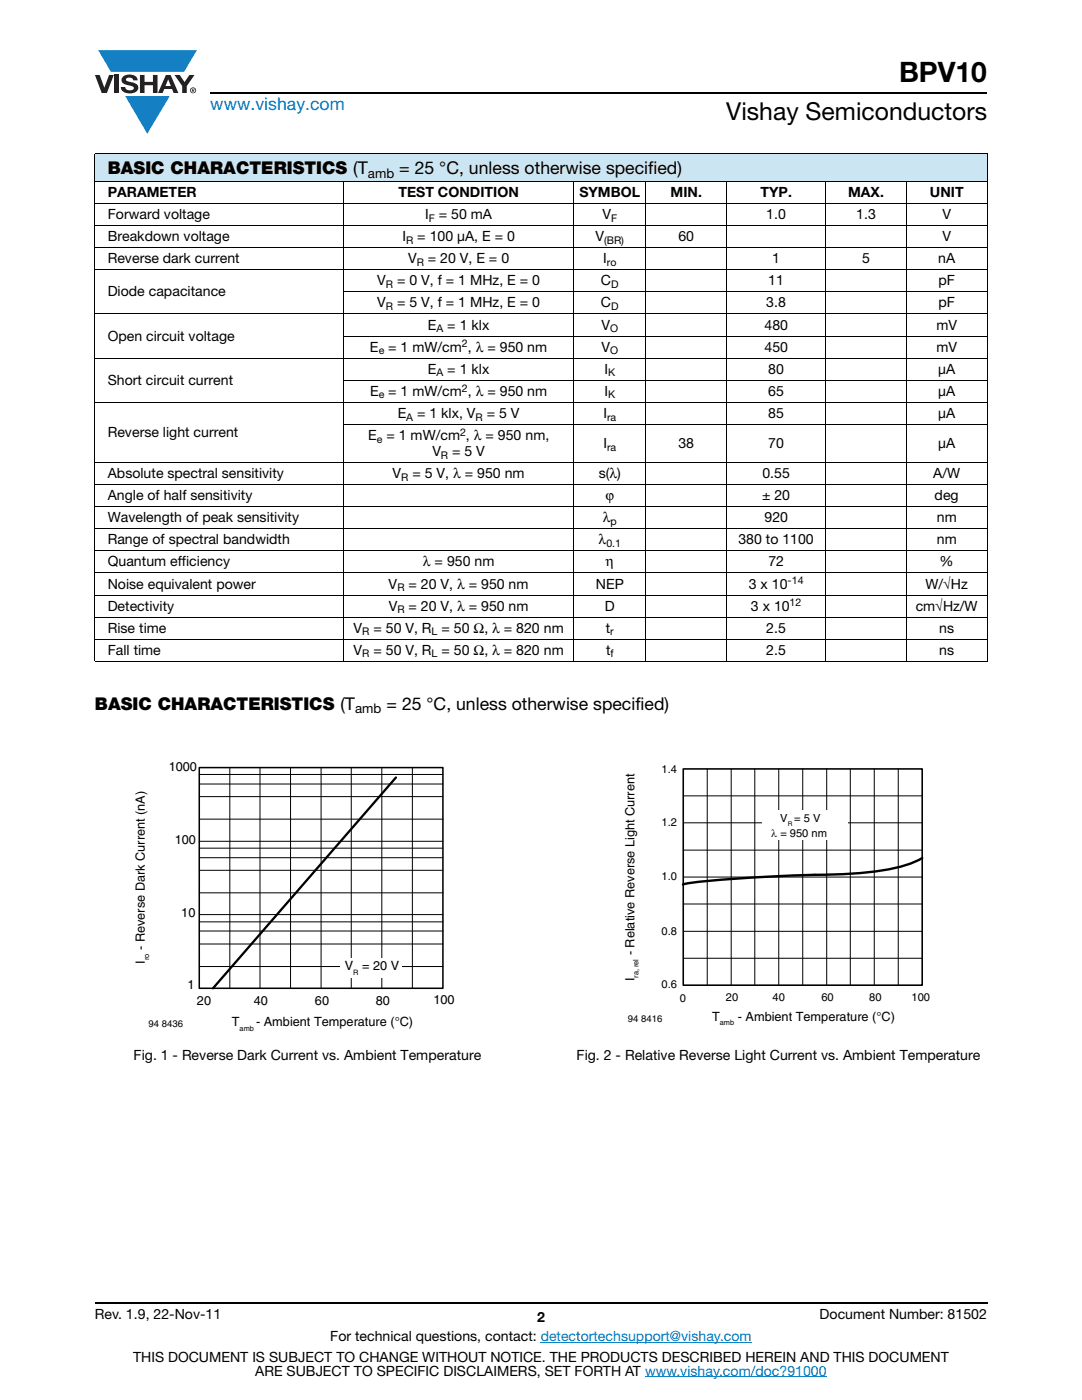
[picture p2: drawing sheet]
<svg xmlns="http://www.w3.org/2000/svg" width="216mm" height="279mm" viewBox="0 0 216 279" stroke-linecap="round" stroke-linejoin="round" font-family="sans-serif">
<defs><g id="words">
<text font-size="5.6" x="179.4" y="16.4">BPV10</text>
<text font-size="4.9" x="144.9" y="24">Vishay Semiconductors</text>
<text font-size="3.5" fill="#007ec4" x="42" y="21.9">www.vishay.com</text>
<g font-size="3.5">
<text x="21.5" y="34.8">BASIC CHARACTERISTICS (T</text>
<text x="79.7" y="34.8">= 25 °C, unless otherwise specified)</text>
<text x="18.9" y="141.8">BASIC CHARACTERISTICS (T</text>
<text x="77.1" y="141.8">= 25 °C, unless otherwise specified)</text>
</g>
<g font-size="2.8">
<text x="21.5" y="39.3">PARAMETER</text>
<text x="79.5" y="39.3">TEST CONDITION</text>
<text x="115.6" y="39.3">SYMBOL</text>
<text x="133.8" y="39.3">MIN.</text>
<text x="151.7" y="39.3">TYP.</text>
<text x="169.2" y="39.3">MAX.</text>
<text x="185.5" y="39.3">UNIT</text>
<text x="21.5" y="43.7">Forward voltage</text>
<text x="84.8" y="43.7">I</text>
<text x="87.6" y="43.7">= 50 mA</text>
<text x="120.2" y="43.7">V</text>
<text x="152.9" y="43.7">1.0</text>
<text x="170.9" y="43.7">1.3</text>
<text x="188" y="43.7">V</text>
<text x="21.5" y="48.1">Breakdown voltage</text>
<text x="21.5" y="52.6">Reverse dark current</text>
<text x="80.3" y="48.1">I</text>
<text x="81.4" y="52.6">V</text>
<text x="83.3" y="48.1">= 100 μA, E = 0</text>
<text x="85.4" y="52.6">= 20 V, E = 0</text>
<text x="118.8" y="48.1">V</text>
<text x="120.3" y="52.6">I</text>
<text x="135.4" y="48.1">60</text>
<text x="154.1" y="52.6">1</text>
<text x="172" y="52.6">5</text>
<text x="187.2" y="52.6">nA</text>
<text x="188" y="48.1">V</text>
<text x="21.5" y="59.2">Diode capacitance</text>
<text x="75.3" y="57">V</text>
<text x="79.2" y="57">= 0 V, f = 1 MHz, E = 0</text>
<text x="119.9" y="57">C</text>
<text x="153.3" y="57">11</text>
<text x="187.3" y="57">pF</text>
<text x="75.3" y="61.4">V</text>
<text x="79.2" y="61.4">= 5 V, f = 1 MHz, E = 0</text>
<text x="85.4" y="65.8">E</text>
<text x="89.3" y="65.8">= 1 klx</text>
<text x="119.9" y="61.4">C</text>
<text x="120" y="65.8">V</text>
<text x="152.5" y="65.8">480</text>
<text x="152.9" y="61.4">3.8</text>
<text x="186.8" y="65.8">mV</text>
<text x="187.3" y="61.4">pF</text>
<text x="21.5" y="68">Open circuit voltage</text>
<text x="73.8" y="70.2">E = 1 mW/cm , λ = 950 nm</text>
<text x="120" y="70.2">V</text>
<text x="152.5" y="70.2">450</text>
<text x="186.8" y="70.2">mV</text>
<text x="21.5" y="76.8">Short circuit current</text>
<text x="85.4" y="74.6">E</text>
<text x="89.3" y="74.6">= 1 klx</text>
<text x="120.6" y="74.6">I</text>
<text x="153.3" y="74.6">80</text>
<text x="187.2" y="74.6">μA</text>
<text x="73.8" y="79">E = 1 mW/cm , λ = 950 nm</text>
<text x="79.4" y="83.4">E</text>
<text x="83.2" y="83.4">= 1 klx, V</text>
<text x="97.1" y="83.4">= 5 V</text>
<text x="120.4" y="83.4">I</text>
<text x="120.6" y="79">I</text>
<text x="153.3" y="79">65</text>
<text x="153.3" y="83.4">85</text>
<text x="187.2" y="79">μA</text>
<text x="187.2" y="83.4">μA</text>
<text x="21.5" y="87.2">Reverse light current</text>
<text x="73.4" y="87.8">E = 1 mW/cm , λ = 950 nm,</text>
<text x="120.4" y="89.4">I</text>
<text x="135.4" y="89.4">38</text>
<text x="153.3" y="89.4">70</text>
<text x="187.2" y="89.4">μA</text>
<text x="21.5" y="95.4">Absolute spectral sensitivity</text>
<text x="78.3" y="95.4">V</text>
<text x="82.3" y="95.4">= 5 V, λ = 950 nm</text>
<text x="86.3" y="91">V</text>
<text x="90.2" y="91">= 5 V</text>
<text x="119.5" y="95.4">s(λ)</text>
<text x="152.1" y="95.4">0.55</text>
<text x="186.2" y="95.4">A/W</text>
<text x="21.5" y="99.8">Angle of half sensitivity</text>
<text x="120.8" y="99.8">ϕ</text>
<text x="152.1" y="99.8">± 20</text>
<text x="186.5" y="99.8">deg</text>
<text x="21.5" y="104.2">Wavelength of peak sensitivity</text>
<text x="120.3" y="104.2">λ</text>
<text x="152.5" y="104.2">920</text>
<text x="186.9" y="104.2">nm</text>
<text x="21.5" y="113.1">Quantum efficiency</text>
<text x="21.5" y="108.6">Range of spectral bandwidth</text>
<text x="84.4" y="113.1">λ = 950 nm</text>
<text x="119.4" y="108.6">λ</text>
<text x="120.8" y="113.1">η</text>
<text x="147.3" y="108.6">380 to 1100</text>
<text x="153.3" y="113.1">72</text>
<text x="186.9" y="108.6">nm</text>
<text x="187.5" y="113.1">%</text>
<text x="21.5" y="117.5">Noise equivalent power</text>
<text x="77.5" y="117.5">V</text>
<text x="81.5" y="117.5">= 20 V, λ = 950 nm</text>
<text x="118.9" y="117.5">NEP</text>
<text x="149.4" y="117.5">3 x 10</text>
<text x="184.7" y="117.5">W/√Hz</text>
<text x="21.5" y="121.9">Detectivity</text>
<text x="77.6" y="121.9">V</text>
<text x="81.5" y="121.9">= 20 V, λ = 950 nm</text>
<text x="120.7" y="121.9">D</text>
<text x="149.8" y="121.9">3 x 10</text>
<text x="182.7" y="121.9">cm√Hz/W</text>
<text x="21.5" y="130.7">Fall time</text>
<text x="21.5" y="126.3">Rise time</text>
<text x="70.5" y="130.7">V</text>
<text x="70.6" y="126.3">V</text>
<text x="74.5" y="126.3">= 50 V, R = 50 Ω, λ = 820 nm</text>
<text x="74.5" y="130.7">= 50 V, R = 50 Ω, λ = 820 nm</text>
<text x="120.9" y="126.3">t</text>
<text x="120.9" y="130.7">t</text>
<text x="152.9" y="126.3">2.5</text>
<text x="152.9" y="130.7">2.5</text>
<text x="187.4" y="126.3">ns</text>
<text x="187.4" y="130.7">ns</text>
<text x="26.7" y="211.5">Fig. 1 - Reverse Dark Current vs. Ambient Temperature</text>
<text x="115.1" y="211.5">Fig. 2 - Relative Reverse Light Current vs. Ambient Temperature</text>
<text x="18.9" y="263.3">Rev. 1.9, 22-Nov-11</text>
<text x="107.2" y="263.8">2</text>
<text x="163.6" y="263.3">Document Number: 81502</text>
<text x="65.9" y="267.7">For technical questions, contact: detectortechsupport@vishay.com</text>
<text x="26.5" y="271.7">THIS DOCUMENT IS SUBJECT TO CHANGE WITHOUT NOTICE. THE PRODUCTS DESCRIBED HEREIN AND THIS DOCUMENT</text>
<text x="50.9" y="274.6">ARE SUBJECT TO SPECIFIC DISCLAIMERS, SET FORTH AT www.vishay.com/doc?91000</text>
</g>
<g font-size="2.6">
<text x="73.4" y="35.5">amb</text>
<text x="70.9" y="142.4">amb</text>
</g>
<g font-size="2.5">
<text x="33.7" y="154">1000</text>
<text x="34.9" y="168.4">100</text>
<text x="36.2" y="183">10</text>
<text x="28.9" y="189.6" transform="rotate(-90 28.9 189.6)">- Reverse Dark Current (nA)</text>
<text x="126.6" y="190.7" transform="rotate(-90 126.6 190.7)">- Relative Reverse Light Current</text>
<text x="28.9" y="192.3" transform="rotate(-90 28.9 192.3)">I</text>
<text x="37.4" y="197.3">1</text>
<text x="68.8" y="193.7">V</text>
<text x="72.3" y="193.7">= 20 V</text>
<text x="126.6" y="195.9" transform="rotate(-90 126.6 195.9)">I</text>
<text x="39.3" y="200.6">20</text>
<text x="50.7" y="200.6">40</text>
<text x="62.9" y="200.6">60</text>
<text x="75" y="200.6">80</text>
<text x="86.5" y="200.4">100</text>
<text x="142.1" y="203.7">T</text>
<text x="147.2" y="203.7">- Ambient Temperature (°C)</text>
<text x="46.2" y="204.9">T</text>
<text x="51.1" y="204.9">- Ambient Temperature (°C)</text>
</g>
<g font-size="2.2">
<text x="132" y="154.2">1.4</text>
<text x="132" y="164.8">1.2</text>
<text x="153.9" y="167">λ</text>
<text x="155.7" y="164.1">V = 5 V</text>
<text x="155.7" y="167">= 950 nm</text>
<text x="132" y="175.7">1.0</text>
<text x="132" y="186.5">0.8</text>
<text x="132" y="197.2">0.6</text>
<text x="135.7" y="199.9">0</text>
<text x="144.9" y="199.8">20</text>
<text x="154.1" y="199.8">40</text>
<text x="163.9" y="199.8">60</text>
<text x="173.5" y="199.8">80</text>
<text x="181.9" y="199.8">100</text>
</g>
<g font-size="2.1">
<text x="85.6" y="44.2">F</text>
<text x="121.9" y="44.2">F</text>
<text x="81" y="48.6">R</text>
<text x="83.1" y="53.1">R</text>
<text x="120.5" y="48.6">(BR)</text>
<text x="121.1" y="53.1">ro</text>
<text x="77" y="57.5">R</text>
<text x="122" y="57.5">D</text>
<text x="77" y="61.9">R</text>
<text x="122" y="61.9">D</text>
<text x="75.6" y="70.7">e</text>
<text x="87.1" y="66.3">A</text>
<text x="92.2" y="69.3">2</text>
<text x="121.7" y="66.3">O</text>
<text x="121.7" y="70.7">O</text>
<text x="87.1" y="75.1">A</text>
<text x="121.3" y="75.1">K</text>
<text x="75.6" y="79.5">e</text>
<text x="81.1" y="83.9">A</text>
<text x="92.2" y="78.2">2</text>
<text x="94.9" y="83.9">R</text>
<text x="121.1" y="83.9">ra</text>
<text x="121.3" y="79.5">K</text>
<text x="75.2" y="88.3">e</text>
<text x="91.8" y="87">2</text>
<text x="121.1" y="89.9">ra</text>
<text x="80.1" y="95.9">R</text>
<text x="88" y="91.5">R</text>
<text x="121.8" y="104.7">p</text>
<text x="121" y="109.2">0.1</text>
<text x="79.3" y="118">R</text>
<text x="157.2" y="116.6">-14</text>
<text x="79.3" y="122.4">R</text>
<text x="157.6" y="121">12</text>
<text x="72.3" y="126.8">R</text>
<text x="72.3" y="131.2">R</text>
<text x="86.1" y="126.8">L</text>
<text x="86.1" y="131.2">L</text>
<text x="121.8" y="126.8">r</text>
<text x="121.8" y="131.2">f</text>
</g>
<g font-size="1.9">
<text x="125.3" y="203.9">94 8416</text>
<text x="29.6" y="204.9">94 8436</text>
</g>
<g font-size="1.5">
<text x="29.8" y="191.6" transform="rotate(-90 29.8 191.6)">ro</text>
<text x="70.5" y="194.5">R</text>
<text x="127.4" y="195.2" transform="rotate(-90 127.4 195.2)">ra, rel</text>
<text x="47.8" y="205.7">amb</text>
<text x="143.6" y="204.6">amb</text>
</g>
<text font-size="1.3" x="157.2" y="164.8">R</text>
</g></defs>
<g fill="#147fc3">
<path d="M19.6 10h19.7l-2.6 4.3h-1.1h-13.5z"/>
<path d="M25 19.2h8.9l-4.5 7.5z"/>
</g>
<g fill="#231f20">
<path d="M18.9 15h1l.9 2.5 1-2.5h.9l-1.4 3.6h-1z"/>
<path d="M22.9 15h.9v3.6h-.9z"/>
<path d="M24.6 15.3a2.1 2.1 0 0 1 2.8 .3l.1 .4h-.9a.79 .79 0 0 0-.7-.5 .79 .79 0 0 0-.8 .4l.3 .3 1 .2a1.08 1.08 0 0 1 1.2 1 1.08 1.08 0 0 1-1.1 1.2 1.73 1.73 0 0 1-2.4-1.2h.9a.96 .96 0 0 0 .8 .6 .96 .96 0 0 0 .9-.4 1.31 1.31 0 0 0-1.2-.6 1.03 1.03 0 0 1-1.1-.6 1.03 1.03 0 0 1 .2-1.1z"/>
<path d="M27.9 15h.9v1.3h1.7v-1.3h.9v3.6h-.9v-1.6h-1.7v1.6h-.9z"/>
<path d="M34.8 15h1.1l.9 1.4 1-1.4h1l-1.5 2.2v1.4h-.9v-1.4z"/>
<path d="M33.6 15.9l.5 1.3h-1.1zM33.1 15l-1.6 3.6h1l.3-.8h1.5l.3 .8h1l-1.6-3.6z"/>
<path d="M38.1 18a.46 .46 0 0 1 .9 0 .46 .46 0 0 1-.9 0zM37.9 18a.6 .6 0 0 0 1.2 0 .6 .6 0 0 0-1.2 0z"/>
<path d="M38.4 17.8h.2v.2h-.2zM38.3 17.7v.7h.1v-.3l.4 .3-.2-.3 .2-.2-.1-.2z"/>
</g>
<path d="M42 18.6h155M18.9 260h178.1" fill="none" stroke="#000" stroke-width=".36"/>
<path d="M107.9 267.9h42.1M128.7 274.8h36.3" fill="none" stroke="#007ec4" stroke-width=".2"/>
<path d="M18.9 30.7h178.1v5.5h-178.1z" fill="#cce5f3"/>
<g fill="#fff">
<path d="M18.9 36.2h49.7v4.4h-49.7z"/>
<path d="M68.6 36.2h45.9v4.4h-45.9z"/>
<path d="M114.5 36.2h14.4v4.4h-14.4z"/>
<path d="M128.9 36.2h16.1v4.4h-16.1z"/>
<path d="M145 36.2h19.8v4.4h-19.8z"/>
<path d="M164.8 36.2h16.1v4.4h-16.1z"/>
<path d="M180.9 36.2h16.1v4.4h-16.1z"/>
</g>
<g fill="none" stroke="#000" stroke-width=".2">
<path d="M18.9 30.7h178.1M18.9 36.2h178.1M18.9 30.8v101.1M68.6 36.1v96M114.5 36.1v96M128.9 36.1v96M145 36.1v96M164.8 36.1v96M180.9 36.1v96M197 30.8v101.1M18.9 40.6h178.1M18.9 45h178.1"/>
<path d="M18.9 49.4h178.1M18.9 53.8h178.1M68.5 58.3h128.5M18.9 62.7h178.1M18.9 71.5h178.1M68.5 67.1h128.5M68.5 75.9h128.5M18.9 80.3h178.1M18.9 92.3h178.1M18.9 96.7h178.1M68.5 84.7h128.5M18.9 101.1h178.1"/>
<path d="M18.9 105.5h178.1M18.9 109.9h178.1M18.9 114.3h178.1M18.9 118.7h178.1M18.9 123.2h178.1M18.9 127.6h178.1M18.9 132h178.1"/>
</g>
<path d="M26.7 151.8h64v54.5h-64z" fill="#fff"/>
<path d="M39.8 153.2h48.6v44h-48.6z" fill="none" stroke="#000" stroke-width=".3"/>
<g fill="none" stroke="#000" stroke-width=".2">
<path d="M39.8 154.6h48.6M39.8 156.5h48.6M39.8 159h48.6M45.9 153.2v44M51.9 153.2v44M58 153.2v44M64.1 153.2v44M70.1 153.2v44M76.2 153.2v44M82.3 153.2v44M39.8 169.3h48.6M39.8 171.2h48.6"/>
<path d="M39.8 173.7h48.6M39.8 178.2h48.6M39.8 163.5h48.6M39.8 167.9h48.6M39.8 184h48.6M39.8 185.8h48.6M39.8 188.4h48.6M39.8 192.9h48.6M39.8 182.5h48.6"/>
</g>
<path d="M79 155.2l-36.5 42" fill="none" stroke="#000" stroke-width=".46"/>
<g fill="#fff">
<path d="M67.8 191.1h12.3v4h-12.3z"/>
<path d="M124.4 152.3h61.2v52.9h-61.2z"/>
</g>
<path d="M136.3 153.5h47.7v43.1h-47.7z" fill="none" stroke="#000" stroke-width=".32"/>
<g fill="none" stroke="#000" stroke-width=".2">
<path d="M136.3 158.8h47.7M141.1 153.5v43.1M145.9 153.5v43.1M150.6 153.5v43.1M155.4 153.5v43.1M160.2 153.5v43.1M165 153.5v43.1M169.7 153.5v43.1M174.5 153.5v43.1M179.2 153.5v43.1M136.3 175h47.7M136.3 169.7h47.7"/>
<path d="M136.3 164.2h47.7M136.3 191.2h47.7M136.3 185.9h47.7M136.3 180.4h47.7"/>
</g>
<path d="M184 171.2a29 29 0 0 1-11.9 3l-5.4 .3a294.9 294.9 0 0 0-29.7 1.8l-.7 .2" fill="none" stroke="#000" stroke-width=".48"/>
<path d="M152.1 161.6h17.1v6h-17.1z" fill="#fff"/>
<use href="#words"/>
</svg>
